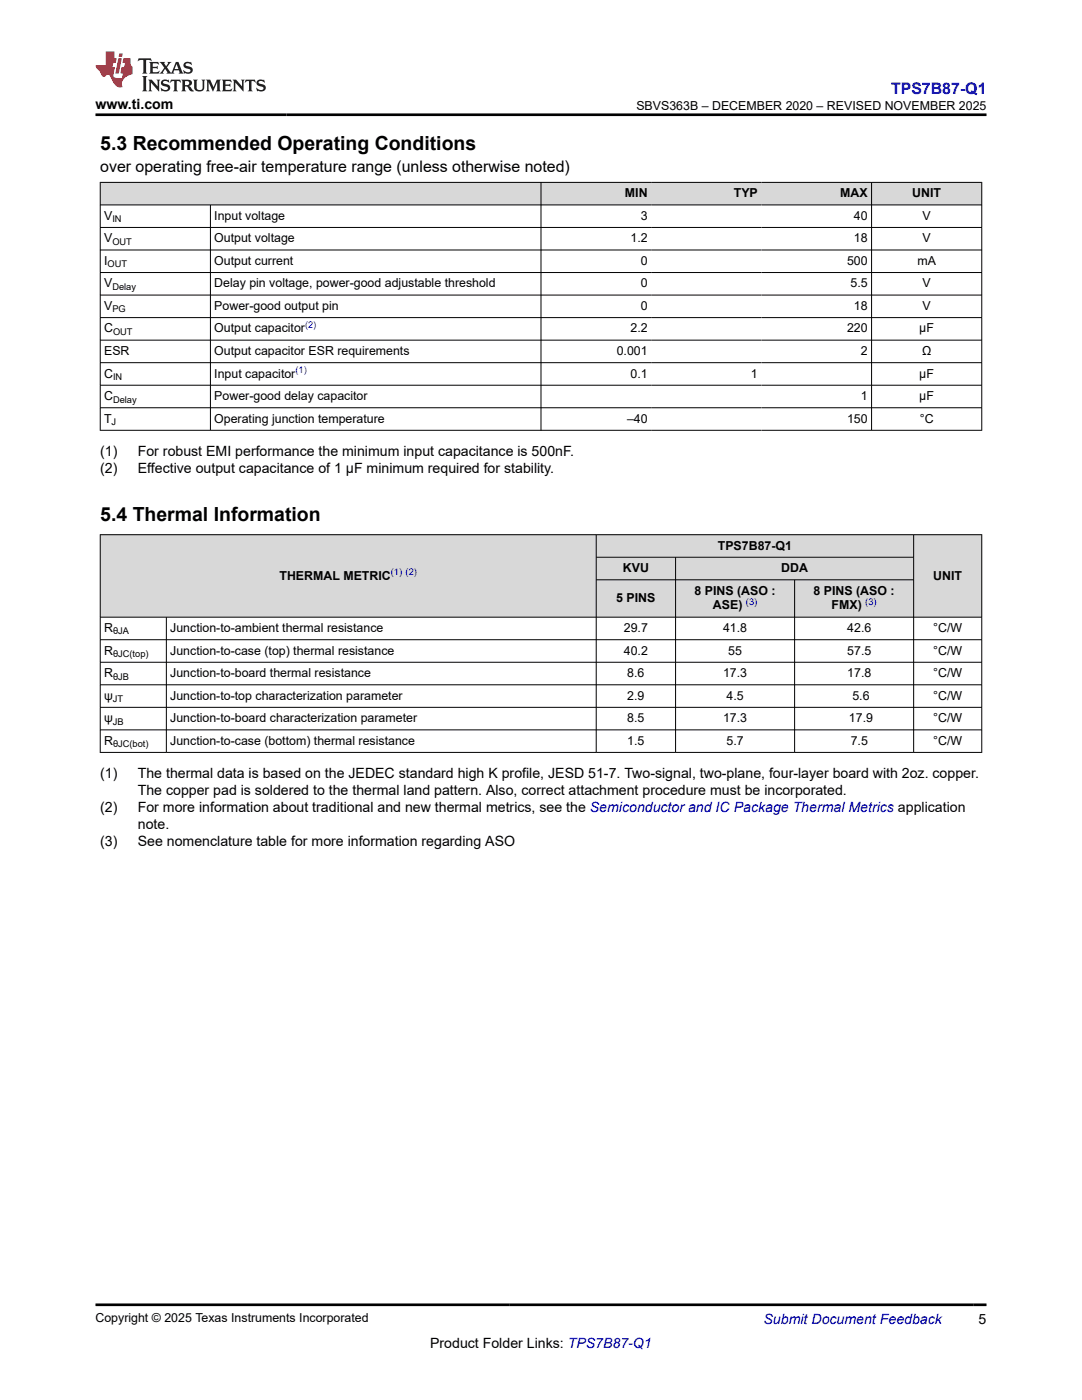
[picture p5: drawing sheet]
<svg xmlns="http://www.w3.org/2000/svg" width="216mm" height="279mm" viewBox="0 0 216 279" stroke-linecap="round" stroke-linejoin="round" font-family="sans-serif">
<defs><g id="words">
<g font-size="3.9">
<text x="20" y="29.9">5.3 Recommended Operating Conditions</text>
<text x="20" y="104">5.4 Thermal Information</text>
</g>
<text font-size="3.2" fill="#00f" x="177.8" y="18.7">TPS7B87-Q1</text>
<text font-size="3.2" x="20" y="34.3">over operating free-air temperature range (unless otherwise noted)</text>
<g font-size="2.8">
<text x="19" y="21.8">www.ti.com</text>
<text x="20" y="91">(1)</text>
<text x="20" y="94.4">(2)</text>
<text x="27.5" y="91">For robust EMI performance the minimum input capacitance is 500nF.</text>
<text x="27.5" y="94.4">Effective output capacitance of 1 µF minimum required for stability.</text>
<text x="20" y="155.3">(1)</text>
<text x="27.5" y="155.3">The thermal data is based on the JEDEC standard high K profile, JESD 51-7. Two-signal, two-plane, four-layer board with 2oz. copper.</text>
<text x="27.5" y="158.7">The copper pad is soldered to the thermal land pattern. Also, correct attachment procedure must be incorporated.</text>
<text x="20" y="162.1">(2)</text>
<text x="27.5" y="165.5">note.</text>
<text x="27.5" y="162.1">For more information about traditional and new thermal metrics, see the Semiconductor and IC Package Thermal Metrics application</text>
<text x="20" y="168.9">(3)</text>
<text x="27.5" y="168.9">See nomenclature table for more information regarding ASO</text>
<text x="85.8" y="269">Product Folder Links: TPS7B87-Q1</text>
<text x="195.3" y="264.2">5</text>
</g>
<text font-size="2.8" fill="#00f" x="152.4" y="264.2">Submit Document Feedback</text>
<g font-size="2.5">
<text x="127" y="21.9">SBVS363B – DECEMBER 2020 – REVISED NOVEMBER 2025</text>
<text x="124.7" y="39.4">MIN</text>
<text x="146.4" y="39.4">TYP</text>
<text x="167.7" y="39.4">MAX</text>
<text x="182" y="39.4">UNIT</text>
<text x="20.8" y="43.9">V</text>
<text x="42.8" y="43.9">Input voltage</text>
<text x="127.9" y="43.9">3</text>
<text x="170.4" y="43.9">40</text>
<text x="184.1" y="43.9">V</text>
<text x="20.8" y="48.4">V</text>
<text x="20.8" y="52.9">I</text>
<text x="42.8" y="48.4">Output voltage</text>
<text x="42.8" y="52.9">Output current</text>
<text x="125.8" y="48.4">1.2</text>
<text x="127.9" y="52.9">0</text>
<text x="169" y="52.9">500</text>
<text x="170.4" y="48.4">18</text>
<text x="183.1" y="52.9">mA</text>
<text x="184.1" y="48.4">V</text>
<text x="20.8" y="57.4">V</text>
<text x="42.8" y="57.4">Delay pin voltage, power-good adjustable threshold</text>
<text x="127.9" y="57.4">0</text>
<text x="169.7" y="57.4">5.5</text>
<text x="184.1" y="57.4">V</text>
<text x="20.8" y="61.8">V</text>
<text x="42.8" y="61.8">Power-good output pin</text>
<text x="127.9" y="61.8">0</text>
<text x="170.4" y="61.8">18</text>
<text x="184.1" y="61.8">V</text>
<text x="20.8" y="66.3">C</text>
<text x="20.8" y="70.8">ESR</text>
<text x="42.8" y="66.3">Output capacitor</text>
<text x="42.8" y="70.8">Output capacitor ESR requirements</text>
<text x="123.1" y="70.8">0.001</text>
<text x="125.8" y="66.3">2.2</text>
<text x="169" y="66.3">220</text>
<text x="171.8" y="70.8">2</text>
<text x="183.4" y="66.3">µF</text>
<text x="184" y="70.8">Ω</text>
<text x="20.8" y="75.3">C</text>
<text x="42.8" y="75.3">Input capacitor</text>
<text x="125.8" y="75.3">0.1</text>
<text x="149.8" y="75.3">1</text>
<text x="183.4" y="75.3">µF</text>
<text x="20.8" y="79.8">C</text>
<text x="42.8" y="79.8">Power-good delay capacitor</text>
<text x="171.8" y="79.8">1</text>
<text x="183.4" y="79.8">µF</text>
<text x="20.8" y="84.3">T</text>
<text x="42.8" y="84.3">Operating junction temperature</text>
<text x="125.1" y="84.3">–40</text>
<text x="169" y="84.3">150</text>
<text x="183.5" y="84.3">°C</text>
<text x="143.2" y="109.7">TPS7B87-Q1</text>
<text x="55.8" y="115.7">THERMAL METRIC</text>
<text x="124.3" y="114.2">KVU</text>
<text x="138.6" y="118.7">8 PINS (ASO :</text>
<text x="155.9" y="114.2">DDA</text>
<text x="162.3" y="118.7">8 PINS (ASO :</text>
<text x="186.2" y="115.7">UNIT</text>
<text x="123" y="120.2">5 PINS</text>
<text x="142.3" y="121.6">ASE)</text>
<text x="165.9" y="121.6">FMX)</text>
<text x="20.8" y="126.1">R</text>
<text x="20.8" y="130.6">R</text>
<text x="34" y="126.1">Junction-to-ambient thermal resistance</text>
<text x="34" y="130.6">Junction-to-case (top) thermal resistance</text>
<text x="124.5" y="126.1">29.7</text>
<text x="124.5" y="130.6">40.2</text>
<text x="144.3" y="126.1">41.8</text>
<text x="145.3" y="130.6">55</text>
<text x="169.1" y="126.1">42.6</text>
<text x="169.1" y="130.6">57.5</text>
<text x="186.2" y="126.1">°C/W</text>
<text x="186.2" y="130.6">°C/W</text>
<text x="20.8" y="135.1">R</text>
<text x="34" y="135.1">Junction-to-board thermal resistance</text>
<text x="125.2" y="135.1">8.6</text>
<text x="144.3" y="135.1">17.3</text>
<text x="169.1" y="135.1">17.8</text>
<text x="186.2" y="135.1">°C/W</text>
<text x="20.8" y="139.6">ψ</text>
<text x="34" y="139.6">Junction-to-top characterization parameter</text>
<text x="125.2" y="139.6">2.9</text>
<text x="145" y="139.6">4.5</text>
<text x="170.1" y="139.6">5.6</text>
<text x="186.2" y="139.6">°C/W</text>
<text x="20.8" y="144.1">ψ</text>
<text x="20.8" y="148.6">R</text>
<text x="34" y="144.1">Junction-to-board characterization parameter</text>
<text x="34" y="148.6">Junction-to-case (bottom) thermal resistance</text>
<text x="125.2" y="144.1">8.5</text>
<text x="125.2" y="148.6">1.5</text>
<text x="144.3" y="144.1">17.3</text>
<text x="145" y="148.6">5.7</text>
<text x="169.4" y="144.1">17.9</text>
<text x="169.7" y="148.6">7.5</text>
<text x="186.2" y="144.1">°C/W</text>
<text x="186.2" y="148.6">°C/W</text>
<text x="19" y="263.9">Copyright © 2025 Texas Instruments Incorporated</text>
</g>
<g font-size="1.9">
<text x="22.4" y="44.4">IN</text>
<text x="21.5" y="53.3">OUT</text>
<text x="22.4" y="48.8">OUT</text>
<text x="22.4" y="57.8">Delay</text>
<text x="22.4" y="62.3">PG</text>
<text x="22.6" y="66.8">OUT</text>
<text x="22.6" y="75.8">IN</text>
<text x="22.6" y="80.3">Delay</text>
<text x="22.3" y="84.8">J</text>
<text x="22.6" y="126.6">θJA</text>
<text x="22.6" y="131.1">θJC(top)</text>
<text x="22.6" y="135.6">θJB</text>
<text x="22.5" y="140.1">JT</text>
<text x="22.5" y="144.6">JB</text>
<text x="22.6" y="149.1">θJC(bot)</text>
</g>
<g font-size="1.9" fill="#00f">
<text x="60.9" y="65.5">(2)</text>
<text x="59" y="74.5">(1)</text>
<text x="78" y="114.8">(1) (2)</text>
<text x="148.8" y="120.8">(3)</text>
<text x="172.7" y="120.8">(3)</text>
</g>
</g></defs>
<g fill="#d8d8d8">
<path d="M20 36.4h175.9v4.5h-175.9z" fill-rule="evenodd"/>
<path d="M20.1 36.5h87.8v4.3h-87.8z" fill-rule="evenodd"/>
<path d="M108 36.5h21.9v4.3h-21.9z" fill-rule="evenodd"/>
<path d="M129.9 36.5h22v4.3h-22z" fill-rule="evenodd"/>
<path d="M151.9 36.5h22v4.3h-22z" fill-rule="evenodd"/>
<path d="M174 36.5h21.8v4.3h-21.8z" fill-rule="evenodd"/>
</g>
<g fill="none" stroke="#000" stroke-width=".2">
<path d="M19.9 36.4h176.1M20 36.3v49.6M107.9 36.3v49.6M173.9 36.3v49.6M195.9 36.3v49.6M19.9 40.9h176.1M19.9 45.4h176.1M19.9 49.9h176.1M19.9 54.4h176.1M19.9 58.9h176.1M42 40.9v45M19.9 63.4h176.1"/>
<path d="M19.9 67.9h176.1M19.9 72.4h176.1M19.9 76.9h176.1M19.9 81.4h176.1M19.9 85.9h176.1"/>
</g>
<g fill="#d8d8d8">
<path d="M20 106.7h175.9v4.5h-175.9z" fill-rule="evenodd"/>
<path d="M20.1 106.8h98.8v16.3h-98.8z" fill-rule="evenodd"/>
<path d="M119 106.8h63.2v4.4h-63.2z" fill-rule="evenodd"/>
<path d="M182.4 106.8h13.4v16.3h-13.4z" fill-rule="evenodd"/>
<path d="M119 111.3h15.7v4.3h-15.7z" fill-rule="evenodd"/>
<path d="M134.9 111.3h47.3v4.3h-47.3z" fill-rule="evenodd"/>
<path d="M119 115.8h15.7v7.3h-15.7z" fill-rule="evenodd"/>
<path d="M134.9 115.8h23.6v7.3h-23.6z" fill-rule="evenodd"/>
<path d="M158.6 115.8h23.6v7.3h-23.6z" fill-rule="evenodd"/>
</g>
<g fill="none" stroke="#000" stroke-width=".2">
<path d="M19.9 106.7h176.1M20 106.7v43.5M119 106.7v43.5M119 111.2h63.4M119 115.7h63.4M134.8 111.2v39M158.6 115.7v34.5M182.3 106.7v43.5M195.9 106.7v43.5M19.9 123.2h176.1M19.9 127.7h176.1M19.9 132.2h176.1"/>
<path d="M19.9 136.7h176.1M33.2 123.2v27M19.9 141.2h176.1M19.9 145.7h176.1M19.9 150.2h176.1"/>
</g>
<path d="M27.7 11.6l-.2 .6 .5-.2h.6v.1v2.2l-.2 .4h1l-.2-.4v-2.2v-.1h.5l.5 .2-.1-.6zM29.8 12.4l.2 .3v1.6l-.2 .4h1.9l.1-.6a1.08 1.08 0 0 1-1.3 .2v-.7h.6l.4 .2v-.7l-.4 .2h-.6v-.5l.2-.2a1 1 0 0 1 1 .3l-.1-.5zM31.8 12.4l1 1.1-1 1.2h.9l-.2-.2 .4-.8 .5 .8-.2 .2h1.6l-.2-.2 .1-.5h1l.1 .5-.1 .2h.9l-.2-.4-.8-1.9h-.5l-1 2.1-.8-1.1 .9-1h-.8l.2 .2-.5 .6-.3-.6 .1-.2zM35.2 12.8l.4 1h-.8zM36.8 12.5a.65 .65 0 0 0-.2 .7 .65 .65 0 0 0 .6 .5l.7 .1 .1 .3a.79 .79 0 0 1-.7 .4 .79 .79 0 0 1-.7-.5l.1 .7 .2-.1a.93 .93 0 0 0 1.1 0 .93 .93 0 0 0 .4-.9 1.46 1.46 0 0 0-1.2-.6l-.1-.3a1.09 1.09 0 0 1 1.2 .2l-.2-.6-.1 .1-.6-.2zM28.4 15.2l.2 .4v2.2l-.2 .4h1l-.2-.4v-2.2l.2-.4zM29.6 15.9l.2 .4v1.5l-.2 .4h.8l-.3-.4v-1.3l1.7 1.8v-2l.2-.4h-.8l.2 .2 .1 1.1-1.2-1.3zM32.3 16a.65 .65 0 0 0-.2 .8 .65 .65 0 0 0 .7 .4l.6 .2 .1 .2a.79 .79 0 0 1-.7 .4 .79 .79 0 0 1-.7-.5l.1 .7 .2-.1a.93 .93 0 0 0 1.1 .1 .93 .93 0 0 0 .4-1 1.46 1.46 0 0 0-1.2-.5l-.1-.4a1.09 1.09 0 0 1 1.2 .2l-.2-.6-.1 .1-.6-.1zM34.1 15.9l-.1 .6a.63 .63 0 0 1 .7-.3l.1 1.6-.3 .4h1l-.2-.4v-1.6a.66 .66 0 0 1 .8 .3l-.1-.6zM36.2 15.9l.2 .4v1.5l-.2 .4h.9l-.2-.2v-.7h.5l.1 .2a.79 .79 0 0 0 1.2 .6l-1-.9a.61 .61 0 0 0 .6-.6 .61 .61 0 0 0-.5-.7zM36.9 16.2h.2a.47 .47 0 0 1 .5 .1 .47 .47 0 0 1 .1 .5l-.2 .1-.6 .1zM38.5 15.9l.2 .2a2.27 2.27 0 0 0 .4 2 1.04 1.04 0 0 0 1.7-.7v-1.3l.2-.2h-.8l.2 .4v1.1a.6 .6 0 0 1-.6 .6 .6 .6 0 0 1-.6-.6v-1.1l.3-.4zM41.1 15.9l.2 .4v1.5l-.2 .4h.7l-.2-.4v-1.4l.9 1.9 .8-1.9v1.4l-.2 .4h1l-.3-.4v-1.5l.3-.4h-.8l-.7 1.5-.7-1.5zM44.3 15.9l.2 .4v1.5l-.2 .4h1.9l.1-.6a1.09 1.09 0 0 1-1.3 .2v-.7h.6l.4 .2v-.6l-.4 .2h-.6v-.6l.2-.1a1.01 1.01 0 0 1 1 .3l-.1-.6zM46.4 15.9l.3 .4v1.5l-.3 .4h.8l-.2-.4v-1.3l1.6 1.8v-2l.2-.4h-.7l.2 .2v1.1l-1.2-1.3zM49 15.9l-.1 .6a.63 .63 0 0 1 .8-.3v1.6l-.3 .4h1l-.2-.4v-1.6a.66 .66 0 0 1 .8 .3l-.1-.6zM51.4 16a.65 .65 0 0 0-.2 .8 .65 .65 0 0 0 .6 .4l.6 .2 .2 .2a.79 .79 0 0 1-.8 .4 .79 .79 0 0 1-.6-.5l.1 .7 .2-.1a.93 .93 0 0 0 1 .1 .93 .93 0 0 0 .5-1 1.46 1.46 0 0 0-1.3-.5l-.1-.4a1.09 1.09 0 0 1 1.3 .2l-.2-.6-.2 .1-.5-.1z" fill="#231f20"/>
<path d="M21.1 10.3v2.7h-2.1l.1 .4 .9 1a.95 .95 0 0 0 .9 .9 .59 .59 0 0 1 .6-.4 .59 .59 0 0 1 .5 .3l.4 .8a1.59 1.59 0 0 0 2.1 1.4 1.61 1.61 0 0 1 1-2.3l1-.3-.1-1.5a1.59 1.59 0 0 1-.4-1.7h-1.4l-.2 .9h.5l-.1 .9h-.5l-.2 .9v.3l.4 .1-.2 .9h-.6a.73 .73 0 0 1-1.1-.7l.3-1.5h-.5l.2-.9h.5l.2-.9h-.5v-1.3zM23.6 11.6l-.6 3.1h.7l.6-3.1zM23.8 10.7l-.1 .6h.7l.1-.6z" fill="#ed1c24"/>
<path d="M19 22.9h177.8M19 260.4h177.8" fill="none" stroke="#000" stroke-width=".53"/>
<use href="#words"/>
</svg>
